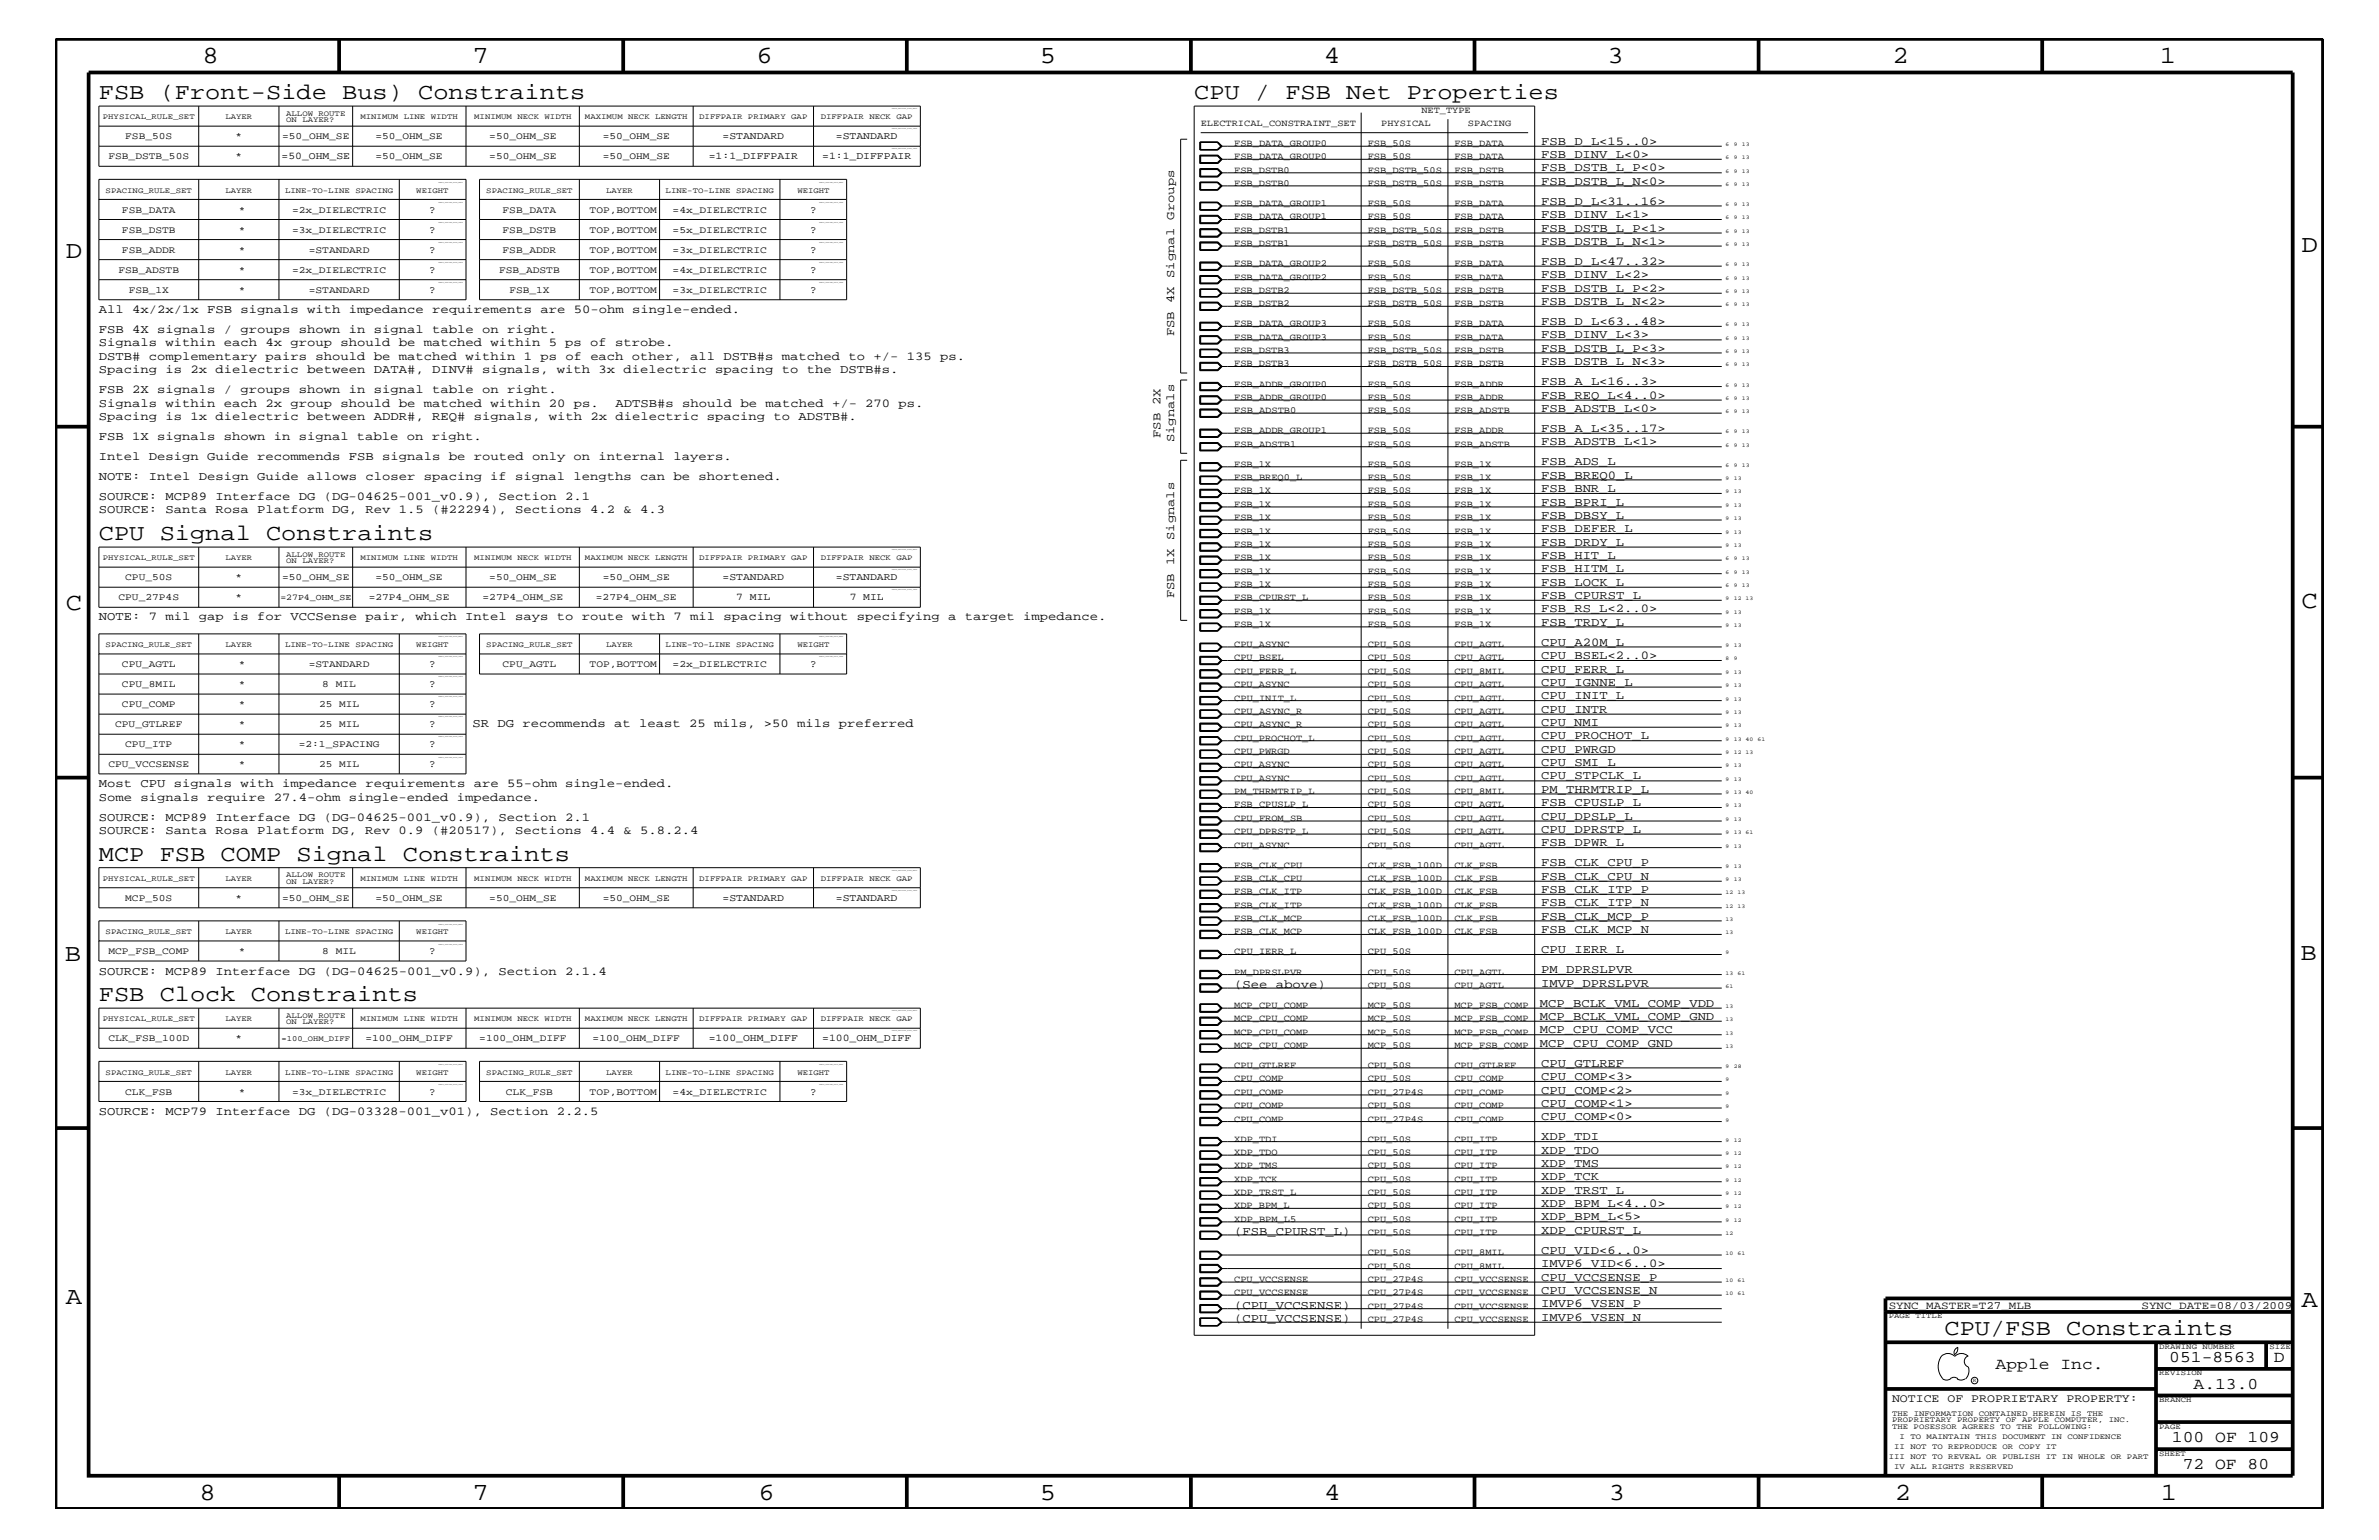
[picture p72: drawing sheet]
<svg xmlns="http://www.w3.org/2000/svg" width="432mm" height="279mm" viewBox="0 0 432 279" stroke-linecap="round" stroke-linejoin="round" font-family="sans-serif">
<defs><g id="words">
<g font-size="4.5">
<text x="36.7" y="11.5">8</text>
<text x="85.8" y="11.5">7</text>
<text x="137.3" y="11.5">6</text>
<text x="188.7" y="11.5">5</text>
<text x="240.3" y="11.5">4</text>
<text x="291.8" y="11.5">3</text>
<text x="343.5" y="11.5">2</text>
<text x="392" y="11.5">1</text>
<text x="11.9" y="46.8">D</text>
<text x="417.7" y="45.7">D</text>
<text x="11.9" y="110.6">C</text>
<text x="417.7" y="110.3">C</text>
<text x="11.8" y="174.3">B</text>
<text x="417.6" y="174.2">B</text>
<text x="11.9" y="236.7">A</text>
<text x="417.7" y="237.1">A</text>
<text x="36.2" y="272.1">8</text>
<text x="85.8" y="272.1">7</text>
<text x="137.7" y="272.1">6</text>
<text x="188.7" y="272.1">5</text>
<text x="240.4" y="272.1">4</text>
<text x="292" y="272.1">3</text>
<text x="343.9" y="272.1">2</text>
<text x="392.2" y="272.1">1</text>
</g>
<g font-size="4.1">
<text x="17.9" y="18">FSB (Front-Side Bus) Constraints</text>
<text x="216.7" y="18">CPU / FSB Net Properties</text>
<text x="17.9" y="98">CPU Signal Constraints</text>
<text x="17.9" y="156.2">MCP FSB COMP Signal Constraints</text>
<text x="17.9" y="181.6">FSB Clock Constraints</text>
<text x="352.9" y="242.3">CPU/FSB Constraints</text>
</g>
<g font-size="3">
<text x="362.2" y="248.4">Apple Inc.</text>
<text x="393.7" y="247.1">051-8563</text>
<text x="398.1" y="252">A.13.0</text>
<text x="412.7" y="247.1">D</text>
<text x="394.2" y="261.6">100 OF 109</text>
<text x="396.2" y="266.6">72 OF 80</text>
</g>
<g font-size="2.2">
<text x="279.7" y="26.3">FSB_D_L&lt;15..0&gt;</text>
<text x="279.7" y="28.6">FSB_DINV_L&lt;0&gt;</text>
<text x="279.7" y="31.1">FSB_DSTB_L_P&lt;0&gt;</text>
<text x="279.7" y="33.6">FSB_DSTB_L_N&lt;0&gt;</text>
<text x="279.7" y="37.2">FSB_D_L&lt;31..16&gt;</text>
<text x="279.7" y="39.6">FSB_DINV_L&lt;1&gt;</text>
<text x="279.7" y="42">FSB_DSTB_L_P&lt;1&gt;</text>
<text x="279.7" y="44.4">FSB_DSTB_L_N&lt;1&gt;</text>
<text x="279.7" y="50.5">FSB_DINV_L&lt;2&gt;</text>
<text x="279.7" y="52.9">FSB_DSTB_L_P&lt;2&gt;</text>
<text x="279.7" y="48">FSB_D_L&lt;47..32&gt;</text>
<text x="17.9" y="56.8">All 4x/2x/1x FSB signals with impedance requirements are 50-ohm single-ended.</text>
<text x="279.7" y="55.3">FSB_DSTB_L_N&lt;2&gt;</text>
<text x="279.7" y="59">FSB_D_L&lt;63..48&gt;</text>
<text x="17.9" y="60.4">FSB 4X signals / groups shown in signal table on right.</text>
<text x="17.9" y="65.3">DSTB# complementary pairs should be matched within 1 ps of each other, all DSTB#s matched to +/- 135 ps.</text>
<text x="17.9" y="62.9">Signals within each 4x group should be matched within 5 ps of strobe.</text>
<text x="213.1" y="61" transform="rotate(-90 213.1 61)">FSB 4X Signal Groups</text>
<text x="279.7" y="61.4">FSB_DINV_L&lt;3&gt;</text>
<text x="279.7" y="63.9">FSB_DSTB_L_P&lt;3&gt;</text>
<text x="17.9" y="67.7">Spacing is 2x dielectric between DATA#, DINV# signals, with 3x dielectric spacing to the DSTB#s.</text>
<text x="17.9" y="71.3">FSB 2X signals / groups shown in signal table on right.</text>
<text x="279.7" y="66.2">FSB_DSTB_L_N&lt;3&gt;</text>
<text x="279.7" y="69.9">FSB_A_L&lt;16..3&gt;</text>
<text x="17.9" y="73.8">Signals within each 2x group should be matched within 20 ps.</text>
<text x="17.9" y="76.2">Spacing is 1x dielectric between ADDR#, REQ# signals, with 2x dielectric spacing to ADSTB#.</text>
<text x="111.7" y="73.8">ADTSB#s should be matched +/- 270 ps.</text>
<text x="279.7" y="72.3">FSB_REQ_L&lt;4..0&gt;</text>
<text x="279.7" y="74.7">FSB_ADSTB_L&lt;0&gt;</text>
<text x="17.9" y="79.9">FSB 1X signals shown in signal table on right.</text>
<text x="17.9" y="83.5">Intel Design Guide recommends FSB signals be routed only on internal layers.</text>
<text x="210.7" y="79.5" transform="rotate(-90 210.7 79.5)">FSB 2X</text>
<text x="213.1" y="80.2" transform="rotate(-90 213.1 80.2)">Signals</text>
<text x="279.7" y="78.3">FSB_A_L&lt;35..17&gt;</text>
<text x="279.7" y="80.8">FSB_ADSTB_L&lt;1&gt;</text>
<text x="17.9" y="87.1">NOTE: Intel Design Guide allows closer spacing if signal lengths can be shortened.</text>
<text x="279.7" y="89.3">FSB_BNR_L</text>
<text x="279.7" y="84.4">FSB_ADS_L</text>
<text x="279.7" y="86.9">FSB_BREQ0_L</text>
<text x="17.9" y="93.2">SOURCE: Santa Rosa Platform DG, Rev 1.5 (#22294), Sections 4.2 &amp; 4.3</text>
<text x="17.9" y="90.7">SOURCE: MCP89 Interface DG (DG-04625-001_v0.9), Section 2.1</text>
<text x="279.7" y="94.2">FSB_DBSY_L</text>
<text x="279.7" y="91.7">FSB_BPRI_L</text>
<text x="279.7" y="101.4">FSB_HIT_L</text>
<text x="279.7" y="99">FSB_DRDY_L</text>
<text x="279.7" y="96.5">FSB_DEFER_L</text>
<text x="279.7" y="103.8">FSB_HITM_L</text>
<text x="279.7" y="106.3">FSB_LOCK_L</text>
<text x="17.9" y="112.6">NOTE: 7 mil gap is for VCCSense pair, which Intel says to route with 7 mil spacing without specifying a target impedance.</text>
<text x="213.1" y="108.5" transform="rotate(-90 213.1 108.5)">FSB 1X Signals</text>
<text x="279.7" y="113.6">FSB_TRDY_L</text>
<text x="279.7" y="111.1">FSB_RS_L&lt;2..0&gt;</text>
<text x="279.7" y="108.7">FSB_CPURST_L</text>
<text x="279.7" y="119.6">CPU_BSEL&lt;2..0&gt;</text>
<text x="279.7" y="117.2">CPU_A20M_L</text>
<text x="279.7" y="124.4">CPU_IGNNE_L</text>
<text x="279.7" y="122">CPU_FERR_L</text>
<text x="85.8" y="131.9">SR DG recommends at least 25 mils, &gt;50 mils preferred</text>
<text x="279.7" y="126.9">CPU_INIT_L</text>
<text x="279.7" y="129.3">CPU_INTR</text>
<text x="279.7" y="131.7">CPU_NMI</text>
<text x="279.7" y="136.6">CPU_PWRGD</text>
<text x="279.7" y="134.1">CPU_PROCHOT_L</text>
<text x="17.9" y="142.9">Most CPU signals with impedance requirements are 55-ohm single-ended.</text>
<text x="279.7" y="141.4">CPU_STPCLK_L</text>
<text x="279.7" y="143.9">PM_THRMTRIP_L</text>
<text x="279.7" y="139">CPU_SMI_L</text>
<text x="17.9" y="145.3">Some signals require 27.4-ohm single-ended impedance.</text>
<text x="17.9" y="149">SOURCE: MCP89 Interface DG (DG-04625-001_v0.9), Section 2.1</text>
<text x="279.7" y="148.7">CPU_DPSLP_L</text>
<text x="279.7" y="146.2">FSB_CPUSLP_L</text>
<text x="17.9" y="151.3">SOURCE: Santa Rosa Platform DG, Rev 0.9 (#20517), Sections 4.4 &amp; 5.8.2.4</text>
<text x="279.7" y="151.1">CPU_DPRSTP_L</text>
<text x="279.7" y="153.5">FSB_DPWR_L</text>
<text x="279.7" y="162">FSB_CLK_ITP_P</text>
<text x="279.7" y="159.6">FSB_CLK_CPU_N</text>
<text x="279.7" y="157.2">FSB_CLK_CPU_P</text>
<text x="279.7" y="166.9">FSB_CLK_MCP_P</text>
<text x="279.7" y="164.5">FSB_CLK_ITP_N</text>
<text x="279.7" y="172.9">CPU_IERR_L</text>
<text x="279.7" y="169.3">FSB_CLK_MCP_N</text>
<text x="17.9" y="176.8">SOURCE: MCP89 Interface DG (DG-04625-001_v0.9), Section 2.1.4</text>
<text x="224" y="179.3">(See above)</text>
<text x="279.7" y="179">IMVP_DPRSLPVR</text>
<text x="279.7" y="176.6">PM_DPRSLPVR</text>
<text x="279.5" y="185">MCP_BCLK_VML_COMP_GND</text>
<text x="279.5" y="182.7">MCP_BCLK_VML_COMP_VDD</text>
<text x="279.5" y="189.9">MCP_CPU_COMP_GND</text>
<text x="279.5" y="187.5">MCP_CPU_COMP_VCC</text>
<text x="279.7" y="195.9">CPU_COMP&lt;3&gt;</text>
<text x="279.7" y="193.6">CPU_GTLREF</text>
<text x="17.9" y="202.3">SOURCE: MCP79 Interface DG (DG-03328-001_v01), Section 2.2.5</text>
<text x="279.7" y="203.2">CPU_COMP&lt;0&gt;</text>
<text x="279.7" y="200.9">CPU_COMP&lt;1&gt;</text>
<text x="279.7" y="198.4">CPU_COMP&lt;2&gt;</text>
<text x="279.7" y="209.3">XDP_TDO</text>
<text x="279.7" y="206.9">XDP_TDI</text>
<text x="279.7" y="214.2">XDP_TCK</text>
<text x="279.7" y="211.7">XDP_TMS</text>
<text x="279.7" y="216.6">XDP_TRST_L</text>
<text x="279.7" y="221.4">XDP_BPM_L&lt;5&gt;</text>
<text x="279.7" y="219">XDP_BPM_L&lt;4..0&gt;</text>
<text x="224" y="224.1">(FSB_CPURST_L)</text>
<text x="279.7" y="227.5">CPU_VID&lt;6..0&gt;</text>
<text x="279.7" y="223.9">XDP_CPURST_L</text>
<text x="279.7" y="232.4">CPU_VCCSENSE_P</text>
<text x="279.7" y="229.9">IMVP6_VID&lt;6..0&gt;</text>
<text x="224" y="239.9">(CPU_VCCSENSE)</text>
<text x="224" y="237.4">(CPU_VCCSENSE)</text>
<text x="279.7" y="239.6">IMVP6_VSEN_N</text>
<text x="279.7" y="237.2">IMVP6_VSEN_P</text>
<text x="279.7" y="234.7">CPU_VCCSENSE_N</text>
</g>
<text font-size="2.1" x="343.4" y="254.4">NOTICE OF PROPRIETARY PROPERTY:</text>
<g font-size="2">
<text x="342.8" y="237.4">SYNC_MASTER=T27_MLB</text>
<text x="388.7" y="237.4">SYNC_DATE=08/03/2009</text>
</g>
<g font-size="1.9">
<text x="51.1" y="28.9">=50_OHM_SE</text>
<text x="128.7" y="28.9">=1:1_DIFFPAIR</text>
<text x="131.1" y="25.3">=STANDARD</text>
<text x="149.2" y="28.9">=1:1_DIFFPAIR</text>
<text x="151.7" y="25.3">=STANDARD</text>
<text x="77.9" y="38.6">?</text>
<text x="147.1" y="38.6">?</text>
<text x="77.9" y="42.3">?</text>
<text x="77.9" y="45.9">?</text>
<text x="147.1" y="45.9">?</text>
<text x="147.1" y="42.3">?</text>
<text x="77.9" y="49.6">?</text>
<text x="77.9" y="53.2">?</text>
<text x="147.1" y="53.2">?</text>
<text x="147.1" y="49.6">?</text>
<text x="131.1" y="105.3">=STANDARD</text>
<text x="151.7" y="105.3">=STANDARD</text>
<text x="133.6" y="108.9">7 MIL</text>
<text x="154.2" y="108.9">7 MIL</text>
<text x="77.9" y="124.7">?</text>
<text x="77.9" y="121">?</text>
<text x="147.1" y="121">?</text>
<text x="77.9" y="128.3">?</text>
<text x="77.9" y="131.9">?</text>
<text x="77.9" y="135.6">?</text>
<text x="77.9" y="139.2">?</text>
<text x="131.1" y="163.5">=STANDARD</text>
<text x="151.7" y="163.5">=STANDARD</text>
<text x="77.9" y="173.2">?</text>
<text x="128.7" y="188.9">=100_OHM_DIFF</text>
<text x="149.2" y="188.9">=100_OHM_DIFF</text>
<text x="77.9" y="198.7">?</text>
<text x="147.1" y="198.7">?</text>
</g>
<g font-size="1.8">
<text x="19.7" y="28.9">FSB_DSTB_50S</text>
<text x="22.7" y="25.3">FSB_50S</text>
<text x="42.8" y="25.3">*</text>
<text x="42.8" y="28.9">*</text>
<text x="51.2" y="25.3">=50_OHM_SE</text>
<text x="68.2" y="25.3">=50_OHM_SE</text>
<text x="68.2" y="28.9">=50_OHM_SE</text>
<text x="88.8" y="25.3">=50_OHM_SE</text>
<text x="88.8" y="28.9">=50_OHM_SE</text>
<text x="109.4" y="25.3">=50_OHM_SE</text>
<text x="109.4" y="28.9">=50_OHM_SE</text>
<text x="22.1" y="38.6">FSB_DATA</text>
<text x="43.3" y="38.6">*</text>
<text x="53" y="38.6">=2x_DIELECTRIC</text>
<text x="91.2" y="38.6">FSB_DATA</text>
<text x="107" y="38.6">TOP,BOTTOM</text>
<text x="122.1" y="38.6">=4x_DIELECTRIC</text>
<text x="22.1" y="42.3">FSB_DSTB</text>
<text x="22.1" y="45.9">FSB_ADDR</text>
<text x="43.3" y="42.3">*</text>
<text x="43.3" y="45.9">*</text>
<text x="53" y="42.3">=3x_DIELECTRIC</text>
<text x="56" y="45.9">=STANDARD</text>
<text x="91.2" y="45.9">FSB_ADDR</text>
<text x="91.2" y="42.3">FSB_DSTB</text>
<text x="107" y="45.9">TOP,BOTTOM</text>
<text x="107" y="42.3">TOP,BOTTOM</text>
<text x="122.1" y="45.9">=3x_DIELECTRIC</text>
<text x="122.1" y="42.3">=5x_DIELECTRIC</text>
<text x="21.5" y="49.6">FSB_ADSTB</text>
<text x="23.4" y="53.2">FSB_1X</text>
<text x="43.3" y="49.6">*</text>
<text x="43.3" y="53.2">*</text>
<text x="53" y="49.6">=2x_DIELECTRIC</text>
<text x="56" y="53.2">=STANDARD</text>
<text x="90.6" y="49.6">FSB_ADSTB</text>
<text x="92.5" y="53.2">FSB_1X</text>
<text x="107" y="53.2">TOP,BOTTOM</text>
<text x="107" y="49.6">TOP,BOTTOM</text>
<text x="122.1" y="53.2">=3x_DIELECTRIC</text>
<text x="122.1" y="49.6">=4x_DIELECTRIC</text>
<text x="22.7" y="105.3">CPU_50S</text>
<text x="42.8" y="105.3">*</text>
<text x="51.2" y="105.3">=50_OHM_SE</text>
<text x="68.2" y="105.3">=50_OHM_SE</text>
<text x="88.8" y="105.3">=50_OHM_SE</text>
<text x="109.4" y="105.3">=50_OHM_SE</text>
<text x="21.5" y="108.9">CPU_27P4S</text>
<text x="42.8" y="108.9">*</text>
<text x="66.9" y="108.9">=27P4_OHM_SE</text>
<text x="87.6" y="108.9">=27P4_OHM_SE</text>
<text x="108.2" y="108.9">=27P4_OHM_SE</text>
<text x="22.1" y="124.7">CPU_8MIL</text>
<text x="22.1" y="121">CPU_AGTL</text>
<text x="43.3" y="124.7">*</text>
<text x="43.3" y="121">*</text>
<text x="56" y="121">=STANDARD</text>
<text x="58.5" y="124.7">8 MIL</text>
<text x="91.2" y="121">CPU_AGTL</text>
<text x="107" y="121">TOP,BOTTOM</text>
<text x="122.1" y="121">=2x_DIELECTRIC</text>
<text x="20.9" y="131.9">CPU_GTLREF</text>
<text x="22.1" y="128.3">CPU_COMP</text>
<text x="43.3" y="128.3">*</text>
<text x="43.3" y="131.9">*</text>
<text x="57.9" y="128.3">25 MIL</text>
<text x="57.9" y="131.9">25 MIL</text>
<text x="22.7" y="135.6">CPU_ITP</text>
<text x="43.3" y="135.6">*</text>
<text x="54.2" y="135.6">=2:1_SPACING</text>
<text x="19.7" y="139.2">CPU_VCCSENSE</text>
<text x="43.3" y="139.2">*</text>
<text x="57.9" y="139.2">25 MIL</text>
<text x="22.7" y="163.5">MCP_50S</text>
<text x="42.8" y="163.5">*</text>
<text x="51.2" y="163.5">=50_OHM_SE</text>
<text x="68.2" y="163.5">=50_OHM_SE</text>
<text x="88.8" y="163.5">=50_OHM_SE</text>
<text x="109.4" y="163.5">=50_OHM_SE</text>
<text x="19.7" y="173.2">MCP_FSB_COMP</text>
<text x="43.3" y="173.2">*</text>
<text x="58.5" y="173.2">8 MIL</text>
<text x="19.7" y="188.9">CLK_FSB_100D</text>
<text x="42.8" y="188.9">*</text>
<text x="66.3" y="188.9">=100_OHM_DIFF</text>
<text x="87" y="188.9">=100_OHM_DIFF</text>
<text x="107.6" y="188.9">=100_OHM_DIFF</text>
<text x="22.7" y="198.7">CLK_FSB</text>
<text x="43.3" y="198.7">*</text>
<text x="53" y="198.7">=3x_DIELECTRIC</text>
<text x="91.8" y="198.7">CLK_FSB</text>
<text x="107" y="198.7">TOP,BOTTOM</text>
<text x="122.1" y="198.7">=4x_DIELECTRIC</text>
</g>
<g font-size="1.7">
<text x="217.9" y="22.9">ELECTRICAL_CONSTRAINT_SET</text>
<text x="250.7" y="22.9">PHYSICAL</text>
<text x="258" y="20.4">NET_TYPE</text>
<text x="266.4" y="22.9">SPACING</text>
<text x="224" y="26.5">FSB_DATA_GROUP0</text>
<text x="224" y="28.9">FSB_DATA_GROUP0</text>
<text x="248.2" y="26.5">FSB_50S</text>
<text x="248.2" y="28.9">FSB_50S</text>
<text x="264" y="26.5">FSB_DATA</text>
<text x="264" y="28.9">FSB_DATA</text>
<text x="224" y="31.4">FSB_DSTB0</text>
<text x="224" y="33.7">FSB_DSTB0</text>
<text x="248.2" y="31.4">FSB_DSTB_50S</text>
<text x="248.2" y="33.7">FSB_DSTB_50S</text>
<text x="264" y="31.4">FSB_DSTB</text>
<text x="264" y="33.7">FSB_DSTB</text>
<text x="224" y="37.4">FSB_DATA_GROUP1</text>
<text x="224" y="39.8">FSB_DATA_GROUP1</text>
<text x="248.2" y="37.4">FSB_50S</text>
<text x="248.2" y="39.8">FSB_50S</text>
<text x="264" y="37.4">FSB_DATA</text>
<text x="264" y="39.8">FSB_DATA</text>
<text x="224" y="42.3">FSB_DSTB1</text>
<text x="224" y="44.6">FSB_DSTB1</text>
<text x="248.2" y="44.6">FSB_DSTB_50S</text>
<text x="248.2" y="42.3">FSB_DSTB_50S</text>
<text x="264" y="42.3">FSB_DSTB</text>
<text x="264" y="44.6">FSB_DSTB</text>
<text x="224" y="50.7">FSB_DATA_GROUP2</text>
<text x="224" y="53.2">FSB_DSTB2</text>
<text x="224" y="48.3">FSB_DATA_GROUP2</text>
<text x="248.2" y="50.7">FSB_50S</text>
<text x="248.2" y="48.3">FSB_50S</text>
<text x="248.2" y="53.2">FSB_DSTB_50S</text>
<text x="264" y="50.7">FSB_DATA</text>
<text x="264" y="53.2">FSB_DSTB</text>
<text x="264" y="48.3">FSB_DATA</text>
<text x="224" y="55.6">FSB_DSTB2</text>
<text x="224" y="59.2">FSB_DATA_GROUP3</text>
<text x="248.2" y="55.6">FSB_DSTB_50S</text>
<text x="248.2" y="59.2">FSB_50S</text>
<text x="264" y="55.6">FSB_DSTB</text>
<text x="264" y="59.2">FSB_DATA</text>
<text x="224" y="61.7">FSB_DATA_GROUP3</text>
<text x="224" y="64">FSB_DSTB3</text>
<text x="248.2" y="61.7">FSB_50S</text>
<text x="248.2" y="64">FSB_DSTB_50S</text>
<text x="264" y="61.7">FSB_DATA</text>
<text x="264" y="64">FSB_DSTB</text>
<text x="224" y="66.5">FSB_DSTB3</text>
<text x="224" y="70.1">FSB_ADDR_GROUP0</text>
<text x="248.2" y="66.5">FSB_DSTB_50S</text>
<text x="248.2" y="70.1">FSB_50S</text>
<text x="264" y="66.5">FSB_DSTB</text>
<text x="264" y="70.1">FSB_ADDR</text>
<text x="224" y="72.6">FSB_ADDR_GROUP0</text>
<text x="224" y="75">FSB_ADSTB0</text>
<text x="248.2" y="72.6">FSB_50S</text>
<text x="248.2" y="75">FSB_50S</text>
<text x="264" y="72.6">FSB_ADDR</text>
<text x="264" y="75">FSB_ADSTB</text>
<text x="224" y="78.6">FSB_ADDR_GROUP1</text>
<text x="224" y="81.1">FSB_ADSTB1</text>
<text x="248.2" y="78.6">FSB_50S</text>
<text x="248.2" y="81.1">FSB_50S</text>
<text x="264" y="78.6">FSB_ADDR</text>
<text x="264" y="81.1">FSB_ADSTB</text>
<text x="224" y="84.7">FSB_1X</text>
<text x="224" y="87.1">FSB_BREQ0_L</text>
<text x="224" y="89.5">FSB_1X</text>
<text x="248.2" y="89.5">FSB_50S</text>
<text x="248.2" y="84.7">FSB_50S</text>
<text x="248.2" y="87.1">FSB_50S</text>
<text x="264" y="84.7">FSB_1X</text>
<text x="264" y="89.5">FSB_1X</text>
<text x="264" y="87.1">FSB_1X</text>
<text x="224" y="94.3">FSB_1X</text>
<text x="224" y="92">FSB_1X</text>
<text x="248.2" y="94.3">FSB_50S</text>
<text x="248.2" y="92">FSB_50S</text>
<text x="264" y="94.3">FSB_1X</text>
<text x="264" y="92">FSB_1X</text>
<text x="224" y="101.6">FSB_1X</text>
<text x="224" y="99.3">FSB_1X</text>
<text x="224" y="96.8">FSB_1X</text>
<text x="248.2" y="101.6">FSB_50S</text>
<text x="248.2" y="99.3">FSB_50S</text>
<text x="248.2" y="96.8">FSB_50S</text>
<text x="264" y="101.6">FSB_1X</text>
<text x="264" y="99.3">FSB_1X</text>
<text x="264" y="96.8">FSB_1X</text>
<text x="224" y="104.1">FSB_1X</text>
<text x="224" y="106.5">FSB_1X</text>
<text x="248.2" y="104.1">FSB_50S</text>
<text x="248.2" y="106.5">FSB_50S</text>
<text x="264" y="104.1">FSB_1X</text>
<text x="264" y="106.5">FSB_1X</text>
<text x="224" y="113.7">FSB_1X</text>
<text x="224" y="111.4">FSB_1X</text>
<text x="224" y="108.9">FSB_CPURST_L</text>
<text x="248.2" y="113.7">FSB_50S</text>
<text x="248.2" y="111.4">FSB_50S</text>
<text x="248.2" y="108.9">FSB_50S</text>
<text x="264" y="113.7">FSB_1X</text>
<text x="264" y="111.4">FSB_1X</text>
<text x="264" y="108.9">FSB_1X</text>
<text x="224" y="119.8">CPU_BSEL</text>
<text x="224" y="117.4">CPU_ASYNC</text>
<text x="248.2" y="119.8">CPU_50S</text>
<text x="248.2" y="117.4">CPU_50S</text>
<text x="264" y="119.8">CPU_AGTL</text>
<text x="264" y="117.4">CPU_AGTL</text>
<text x="224" y="124.7">CPU_ASYNC</text>
<text x="224" y="122.3">CPU_FERR_L</text>
<text x="248.2" y="124.7">CPU_50S</text>
<text x="248.2" y="122.3">CPU_50S</text>
<text x="264" y="124.7">CPU_AGTL</text>
<text x="264" y="122.3">CPU_8MIL</text>
<text x="224" y="127.1">CPU_INIT_L</text>
<text x="224" y="129.6">CPU_ASYNC_R</text>
<text x="224" y="131.9">CPU_ASYNC_R</text>
<text x="248.2" y="127.1">CPU_50S</text>
<text x="248.2" y="129.6">CPU_50S</text>
<text x="248.2" y="131.9">CPU_50S</text>
<text x="264" y="127.1">CPU_AGTL</text>
<text x="264" y="129.6">CPU_AGTL</text>
<text x="264" y="131.9">CPU_AGTL</text>
<text x="224" y="136.8">CPU_PWRGD</text>
<text x="224" y="134.4">CPU_PROCHOT_L</text>
<text x="248.2" y="136.8">CPU_50S</text>
<text x="248.2" y="134.4">CPU_50S</text>
<text x="264" y="136.8">CPU_AGTL</text>
<text x="264" y="134.4">CPU_AGTL</text>
<text x="224" y="141.7">CPU_ASYNC</text>
<text x="224" y="139.2">CPU_ASYNC</text>
<text x="248.2" y="141.7">CPU_50S</text>
<text x="248.2" y="139.2">CPU_50S</text>
<text x="264" y="141.7">CPU_AGTL</text>
<text x="264" y="139.2">CPU_AGTL</text>
<text x="224" y="144">PM_THRMTRIP_L</text>
<text x="224" y="149">CPU_FROM_SB</text>
<text x="224" y="146.5">FSB_CPUSLP_L</text>
<text x="248.2" y="144">CPU_50S</text>
<text x="248.2" y="149">CPU_50S</text>
<text x="248.2" y="146.5">CPU_50S</text>
<text x="264" y="144">CPU_8MIL</text>
<text x="264" y="149">CPU_AGTL</text>
<text x="264" y="146.5">CPU_AGTL</text>
<text x="224" y="151.3">CPU_DPRSTP_L</text>
<text x="224" y="153.8">CPU_ASYNC</text>
<text x="248.2" y="151.3">CPU_50S</text>
<text x="248.2" y="153.8">CPU_50S</text>
<text x="264" y="151.3">CPU_AGTL</text>
<text x="264" y="153.8">CPU_AGTL</text>
<text x="224" y="159.9">FSB_CLK_CPU</text>
<text x="224" y="157.4">FSB_CLK_CPU</text>
<text x="248.2" y="159.9">CLK_FSB_100D</text>
<text x="248.2" y="157.4">CLK_FSB_100D</text>
<text x="264" y="159.9">CLK_FSB</text>
<text x="264" y="157.4">CLK_FSB</text>
<text x="224" y="162.2">FSB_CLK_ITP</text>
<text x="224" y="167.1">FSB_CLK_MCP</text>
<text x="224" y="164.7">FSB_CLK_ITP</text>
<text x="248.2" y="162.2">CLK_FSB_100D</text>
<text x="248.2" y="167.1">CLK_FSB_100D</text>
<text x="248.2" y="164.7">CLK_FSB_100D</text>
<text x="264" y="162.2">CLK_FSB</text>
<text x="264" y="167.1">CLK_FSB</text>
<text x="264" y="164.7">CLK_FSB</text>
<text x="224" y="173.2">CPU_IERR_L</text>
<text x="224" y="169.5">FSB_CLK_MCP</text>
<text x="248.2" y="173.2">CPU_50S</text>
<text x="248.2" y="169.5">CLK_FSB_100D</text>
<text x="264" y="169.5">CLK_FSB</text>
<text x="224" y="176.8">PM_DPRSLPVR</text>
<text x="248.2" y="179.3">CPU_50S</text>
<text x="248.2" y="176.8">CPU_50S</text>
<text x="264" y="179.3">CPU_AGTL</text>
<text x="264" y="176.8">CPU_AGTL</text>
<text x="224" y="185.3">MCP_CPU_COMP</text>
<text x="224" y="182.9">MCP_CPU_COMP</text>
<text x="248.2" y="185.3">MCP_50S</text>
<text x="248.2" y="182.9">MCP_50S</text>
<text x="264" y="185.3">MCP_FSB_COMP</text>
<text x="264" y="182.9">MCP_FSB_COMP</text>
<text x="224" y="190.2">MCP_CPU_COMP</text>
<text x="224" y="187.7">MCP_CPU_COMP</text>
<text x="248.2" y="190.2">MCP_50S</text>
<text x="248.2" y="187.7">MCP_50S</text>
<text x="264" y="190.2">MCP_FSB_COMP</text>
<text x="264" y="187.7">MCP_FSB_COMP</text>
<text x="224" y="196.2">CPU_COMP</text>
<text x="224" y="193.7">CPU_GTLREF</text>
<text x="248.2" y="196.2">CPU_50S</text>
<text x="248.2" y="193.7">CPU_50S</text>
<text x="264" y="196.2">CPU_COMP</text>
<text x="264" y="193.7">CPU_GTLREF</text>
<text x="224" y="203.5">CPU_COMP</text>
<text x="224" y="201">CPU_COMP</text>
<text x="224" y="198.7">CPU_COMP</text>
<text x="248.2" y="203.5">CPU_27P4S</text>
<text x="248.2" y="201">CPU_50S</text>
<text x="248.2" y="198.7">CPU_27P4S</text>
<text x="264" y="203.5">CPU_COMP</text>
<text x="264" y="201">CPU_COMP</text>
<text x="264" y="198.7">CPU_COMP</text>
<text x="224" y="209.6">XDP_TDO</text>
<text x="224" y="207.1">XDP_TDI</text>
<text x="248.2" y="209.6">CPU_50S</text>
<text x="248.2" y="207.1">CPU_50S</text>
<text x="264" y="209.6">CPU_ITP</text>
<text x="264" y="207.1">CPU_ITP</text>
<text x="224" y="214.4">XDP_TCK</text>
<text x="224" y="211.9">XDP_TMS</text>
<text x="248.2" y="214.4">CPU_50S</text>
<text x="248.2" y="211.9">CPU_50S</text>
<text x="264" y="214.4">CPU_ITP</text>
<text x="264" y="211.9">CPU_ITP</text>
<text x="224" y="216.9">XDP_TRST_L</text>
<text x="224" y="221.7">XDP_BPM_L5</text>
<text x="224" y="219.2">XDP_BPM_L</text>
<text x="248.2" y="219.2">CPU_50S</text>
<text x="248.2" y="216.9">CPU_50S</text>
<text x="248.2" y="221.7">CPU_50S</text>
<text x="264" y="216.9">CPU_ITP</text>
<text x="264" y="221.7">CPU_ITP</text>
<text x="264" y="219.2">CPU_ITP</text>
<text x="248.2" y="227.7">CPU_50S</text>
<text x="248.2" y="224.1">CPU_50S</text>
<text x="264" y="227.7">CPU_8MIL</text>
<text x="264" y="224.1">CPU_ITP</text>
<text x="224" y="232.6">CPU_VCCSENSE</text>
<text x="248.2" y="232.6">CPU_27P4S</text>
<text x="248.2" y="230.2">CPU_50S</text>
<text x="264" y="232.6">CPU_VCCSENSE</text>
<text x="264" y="230.2">CPU_8MIL</text>
<text x="224" y="235">CPU_VCCSENSE</text>
<text x="248.2" y="239.9">CPU_27P4S</text>
<text x="248.2" y="237.4">CPU_27P4S</text>
<text x="248.2" y="235">CPU_27P4S</text>
<text x="264" y="239.9">CPU_VCCSENSE</text>
<text x="264" y="237.4">CPU_VCCSENSE</text>
<text x="264" y="235">CPU_VCCSENSE</text>
</g>
<text font-size="1.6" x="50.9" y="108.9">=27P4_OHM_SE</text>
<g font-size="1.4">
<text x="18.7" y="21.6">PHYSICAL_RULE_SET</text>
<text x="40.9" y="21.6">LAYER</text>
<text x="51.9" y="21">ALLOW ROUTE</text>
<text x="51.9" y="22.2">ON LAYER?</text>
<text x="65.4" y="21.6">MINIMUM LINE WIDTH</text>
<text x="86.1" y="21.6">MINIMUM NECK WIDTH</text>
<text x="106.2" y="21.6">MAXIMUM NECK LENGTH</text>
<text x="126.9" y="21.6">DIFFPAIR PRIMARY GAP</text>
<text x="149" y="21.6">DIFFPAIR NECK GAP</text>
<text x="19.2" y="35">SPACING_RULE_SET</text>
<text x="40.9" y="35">LAYER</text>
<text x="51.7" y="35">LINE-TO-LINE SPACING</text>
<text x="75.6" y="35">WEIGHT</text>
<text x="88.3" y="35">SPACING_RULE_SET</text>
<text x="110" y="35">LAYER</text>
<text x="120.8" y="35">LINE-TO-LINE SPACING</text>
<text x="144.7" y="35">WEIGHT</text>
<text x="18.7" y="101.6">PHYSICAL_RULE_SET</text>
<text x="40.9" y="101.6">LAYER</text>
<text x="51.9" y="101">ALLOW ROUTE</text>
<text x="65.4" y="101.6">MINIMUM LINE WIDTH</text>
<text x="86.1" y="101.6">MINIMUM NECK WIDTH</text>
<text x="106.2" y="101.6">MAXIMUM NECK LENGTH</text>
<text x="126.9" y="101.6">DIFFPAIR PRIMARY GAP</text>
<text x="149" y="101.6">DIFFPAIR NECK GAP</text>
<text x="51.9" y="102.2">ON LAYER?</text>
<text x="19.2" y="117.4">SPACING_RULE_SET</text>
<text x="40.9" y="117.4">LAYER</text>
<text x="51.7" y="117.4">LINE-TO-LINE SPACING</text>
<text x="75.6" y="117.4">WEIGHT</text>
<text x="88.3" y="117.4">SPACING_RULE_SET</text>
<text x="110" y="117.4">LAYER</text>
<text x="120.8" y="117.4">LINE-TO-LINE SPACING</text>
<text x="144.7" y="117.4">WEIGHT</text>
<text x="18.7" y="159.9">PHYSICAL_RULE_SET</text>
<text x="40.9" y="159.9">LAYER</text>
<text x="51.9" y="159.2">ALLOW ROUTE</text>
<text x="51.9" y="160.5">ON LAYER?</text>
<text x="65.4" y="159.9">MINIMUM LINE WIDTH</text>
<text x="86.1" y="159.9">MINIMUM NECK WIDTH</text>
<text x="106.2" y="159.9">MAXIMUM NECK LENGTH</text>
<text x="126.9" y="159.9">DIFFPAIR PRIMARY GAP</text>
<text x="149" y="159.9">DIFFPAIR NECK GAP</text>
<text x="19.2" y="169.5">SPACING_RULE_SET</text>
<text x="40.9" y="169.5">LAYER</text>
<text x="51.7" y="169.5">LINE-TO-LINE SPACING</text>
<text x="75.6" y="169.5">WEIGHT</text>
<text x="18.7" y="185.3">PHYSICAL_RULE_SET</text>
<text x="40.9" y="185.3">LAYER</text>
<text x="51.9" y="184.7">ALLOW ROUTE</text>
<text x="51.9" y="185.9">ON LAYER?</text>
<text x="65.4" y="185.3">MINIMUM LINE WIDTH</text>
<text x="86.1" y="185.3">MINIMUM NECK WIDTH</text>
<text x="106.2" y="185.3">MAXIMUM NECK LENGTH</text>
<text x="126.9" y="185.3">DIFFPAIR PRIMARY GAP</text>
<text x="149" y="185.3">DIFFPAIR NECK GAP</text>
<text x="51.1" y="188.9">=100_OHM_DIFF</text>
<text x="19.2" y="195">SPACING_RULE_SET</text>
<text x="40.9" y="195">LAYER</text>
<text x="51.7" y="195">LINE-TO-LINE SPACING</text>
<text x="75.6" y="195">WEIGHT</text>
<text x="88.3" y="195">SPACING_RULE_SET</text>
<text x="110" y="195">LAYER</text>
<text x="120.8" y="195">LINE-TO-LINE SPACING</text>
<text x="144.7" y="195">WEIGHT</text>
<text x="342.8" y="239.2">PAGE TITLE</text>
<text x="391.9" y="244.7">DRAWING NUMBER</text>
<text x="411.9" y="244.7">SIZE</text>
<text x="391.9" y="249.5">REVISION</text>
<text x="343.4" y="256.8">THE INFORMATION CONTAINED HEREIN IS THE</text>
<text x="391.9" y="254.4">BRANCH</text>
<text x="343.4" y="259.3">THE POSESSOR AGREES TO THE FOLLOWING:</text>
<text x="343.4" y="258">PROPRIETARY PROPERTY OF APPLE COMPUTER, INC.</text>
<text x="343.8" y="262.9">II NOT TO REPRODUCE OR COPY IT</text>
<text x="344.8" y="261.1">I TO MAINTAIN THIS DOCUMENT IN CONFIDENCE</text>
<text x="391.9" y="259.3">PAGE</text>
<text x="342.8" y="264.7">III NOT TO REVEAL OR PUBLISH IT IN WHOLE OR PART</text>
<text x="343.8" y="266.6">IV ALL RIGHTS RESERVED</text>
<text x="391.9" y="264.1">SHEET</text>
</g>
<g font-size="1">
<text x="313.2" y="26.5">6</text>
<text x="313.2" y="28.9">6</text>
<text x="314.7" y="26.5">9</text>
<text x="314.7" y="28.9">9</text>
<text x="316.1" y="26.5">13</text>
<text x="316.1" y="28.9">13</text>
<text x="313.2" y="31.4">6</text>
<text x="313.2" y="33.7">6</text>
<text x="314.7" y="31.4">9</text>
<text x="314.7" y="33.7">9</text>
<text x="316.1" y="31.4">13</text>
<text x="316.1" y="33.7">13</text>
<text x="313.2" y="37.4">6</text>
<text x="313.2" y="39.8">6</text>
<text x="314.7" y="37.4">9</text>
<text x="314.7" y="39.8">9</text>
<text x="316.1" y="37.4">13</text>
<text x="316.1" y="39.8">13</text>
<text x="313.2" y="42.3">6</text>
<text x="313.2" y="44.6">6</text>
<text x="314.7" y="42.3">9</text>
<text x="314.7" y="44.6">9</text>
<text x="316.1" y="42.3">13</text>
<text x="316.1" y="44.6">13</text>
<text x="313.2" y="50.7">6</text>
<text x="313.2" y="53.2">6</text>
<text x="313.2" y="48.3">6</text>
<text x="314.7" y="50.7">9</text>
<text x="314.7" y="53.2">9</text>
<text x="314.7" y="48.3">9</text>
<text x="316.1" y="50.7">13</text>
<text x="316.1" y="53.2">13</text>
<text x="316.1" y="48.3">13</text>
<text x="313.2" y="55.6">6</text>
<text x="313.2" y="59.2">6</text>
<text x="314.7" y="55.6">9</text>
<text x="314.7" y="59.2">9</text>
<text x="316.1" y="55.6">13</text>
<text x="316.1" y="59.2">13</text>
<text x="313.2" y="61.7">6</text>
<text x="313.2" y="64">6</text>
<text x="314.7" y="61.7">9</text>
<text x="314.7" y="64">9</text>
<text x="316.1" y="61.7">13</text>
<text x="316.1" y="64">13</text>
<text x="313.2" y="66.5">6</text>
<text x="313.2" y="70.1">6</text>
<text x="314.7" y="66.5">9</text>
<text x="314.7" y="70.1">9</text>
<text x="316.1" y="66.5">13</text>
<text x="316.1" y="70.1">13</text>
<text x="313.2" y="72.6">6</text>
<text x="313.2" y="75">6</text>
<text x="314.7" y="72.6">9</text>
<text x="314.7" y="75">9</text>
<text x="316.1" y="72.6">13</text>
<text x="316.1" y="75">13</text>
<text x="313.2" y="78.6">6</text>
<text x="313.2" y="81.1">6</text>
<text x="314.7" y="78.6">9</text>
<text x="314.7" y="81.1">9</text>
<text x="316.1" y="78.6">13</text>
<text x="316.1" y="81.1">13</text>
<text x="313.2" y="89.5">9</text>
<text x="313.2" y="84.7">6</text>
<text x="313.2" y="87.1">9</text>
<text x="314.7" y="84.7">9</text>
<text x="314.7" y="89.5">13</text>
<text x="314.7" y="87.1">13</text>
<text x="316.1" y="84.7">13</text>
<text x="313.2" y="94.3">9</text>
<text x="313.2" y="92">9</text>
<text x="314.7" y="94.3">13</text>
<text x="314.7" y="92">13</text>
<text x="313.2" y="101.6">6</text>
<text x="313.2" y="99.3">9</text>
<text x="313.2" y="96.8">9</text>
<text x="314.7" y="101.6">9</text>
<text x="314.7" y="99.3">13</text>
<text x="314.7" y="96.8">13</text>
<text x="316.1" y="101.6">13</text>
<text x="313.2" y="104.1">6</text>
<text x="313.2" y="106.5">6</text>
<text x="314.7" y="104.1">9</text>
<text x="314.7" y="106.5">9</text>
<text x="316.1" y="104.1">13</text>
<text x="316.1" y="106.5">13</text>
<text x="313.2" y="113.7">9</text>
<text x="313.2" y="111.4">9</text>
<text x="313.2" y="108.9">9</text>
<text x="314.7" y="113.7">13</text>
<text x="314.7" y="111.4">13</text>
<text x="314.7" y="108.9">12 13</text>
<text x="313.2" y="119.8">8</text>
<text x="313.2" y="117.4">9</text>
<text x="314.7" y="119.8">9</text>
<text x="314.7" y="117.4">13</text>
<text x="313.2" y="124.7">9</text>
<text x="313.2" y="122.3">9</text>
<text x="314.7" y="124.7">13</text>
<text x="314.7" y="122.3">13</text>
<text x="313.2" y="127.1">9</text>
<text x="313.2" y="129.6">9</text>
<text x="313.2" y="131.9">9</text>
<text x="314.7" y="127.1">13</text>
<text x="314.7" y="129.6">13</text>
<text x="314.7" y="131.9">13</text>
<text x="313.2" y="136.8">9</text>
<text x="313.2" y="134.4">9</text>
<text x="314.7" y="136.8">12 13</text>
<text x="314.7" y="134.4">13 40</text>
<text x="319" y="134.4">61</text>
<text x="313.2" y="141.7">9</text>
<text x="313.2" y="139.2">9</text>
<text x="314.7" y="141.7">13</text>
<text x="314.7" y="139.2">13</text>
<text x="313.2" y="144">9</text>
<text x="313.2" y="149">9</text>
<text x="313.2" y="146.5">9</text>
<text x="314.7" y="144">13 40</text>
<text x="314.7" y="149">13</text>
<text x="314.7" y="146.5">13</text>
<text x="313.2" y="151.3">9</text>
<text x="313.2" y="153.8">9</text>
<text x="314.7" y="151.3">13 61</text>
<text x="314.7" y="153.8">13</text>
<text x="313.2" y="159.9">9</text>
<text x="313.2" y="157.4">9</text>
<text x="314.7" y="159.9">13</text>
<text x="314.7" y="157.4">13</text>
<text x="313.2" y="167.1">13</text>
<text x="313.2" y="162.2">12</text>
<text x="313.2" y="164.7">12</text>
<text x="315.4" y="162.2">13</text>
<text x="315.4" y="164.7">13</text>
<text x="313.2" y="173.2">9</text>
<text x="313.2" y="169.5">13</text>
<text x="313.2" y="179.3">61</text>
<text x="313.2" y="176.8">13</text>
<text x="315.4" y="176.8">61</text>
<text x="313.2" y="185.3">13</text>
<text x="313.2" y="182.9">13</text>
<text x="313.2" y="190.2">13</text>
<text x="313.2" y="187.7">13</text>
<text x="313.2" y="196.2">9</text>
<text x="313.2" y="193.7">9</text>
<text x="314.7" y="193.7">28</text>
<text x="313.2" y="203.5">9</text>
<text x="313.2" y="201">9</text>
<text x="313.2" y="198.7">9</text>
<text x="313.2" y="209.6">9</text>
<text x="313.2" y="207.1">9</text>
<text x="314.7" y="209.6">12</text>
<text x="314.7" y="207.1">12</text>
<text x="313.2" y="214.4">9</text>
<text x="313.2" y="211.9">9</text>
<text x="314.7" y="214.4">12</text>
<text x="314.7" y="211.9">12</text>
<text x="313.2" y="216.9">9</text>
<text x="313.2" y="221.7">9</text>
<text x="313.2" y="219.2">9</text>
<text x="314.7" y="216.9">12</text>
<text x="314.7" y="221.7">12</text>
<text x="314.7" y="219.2">12</text>
<text x="313.2" y="227.7">10</text>
<text x="313.2" y="224.1">12</text>
<text x="315.4" y="227.7">61</text>
<text x="313.2" y="232.6">10</text>
<text x="315.4" y="232.6">61</text>
<text x="313.2" y="235">10</text>
<text x="315.4" y="235">61</text>
<text x="358.1" y="250.7">R</text>
</g>
<g font-size=".3">
<text x="161.9" y="19.8">TABLE_PHYSICAL_RULE_HEAD</text>
<text x="161.9" y="23.5">TABLE_PHYSICAL_RULE_ITEM</text>
<text x="161.9" y="27.1">TABLE_PHYSICAL_RULE_ITEM</text>
<text x="79.6" y="33.1">TABLE_SPACING_RULE_HEAD</text>
<text x="148.7" y="33.1">TABLE_SPACING_RULE_HEAD</text>
<text x="79.6" y="36.8">TABLE_SPACING_RULE_ITEM</text>
<text x="79.6" y="40.4">TABLE_SPACING_RULE_ITEM</text>
<text x="148.7" y="36.8">TABLE_SPACING_RULE_ITEM</text>
<text x="148.7" y="40.4">TABLE_SPACING_RULE_ITEM</text>
<text x="79.6" y="44.1">TABLE_SPACING_RULE_ITEM</text>
<text x="79.6" y="47.7">TABLE_SPACING_RULE_ITEM</text>
<text x="148.7" y="47.7">TABLE_SPACING_RULE_ITEM</text>
<text x="148.7" y="44.1">TABLE_SPACING_RULE_ITEM</text>
<text x="79.6" y="51.3">TABLE_SPACING_RULE_ITEM</text>
<text x="148.7" y="51.3">TABLE_SPACING_RULE_ITEM</text>
<text x="161.9" y="99.9">TABLE_PHYSICAL_RULE_HEAD</text>
<text x="161.9" y="103.5">TABLE_PHYSICAL_RULE_ITEM</text>
<text x="161.9" y="107.1">TABLE_PHYSICAL_RULE_ITEM</text>
<text x="79.6" y="119.2">TABLE_SPACING_RULE_ITEM</text>
<text x="79.6" y="115.6">TABLE_SPACING_RULE_HEAD</text>
<text x="148.7" y="119.2">TABLE_SPACING_RULE_ITEM</text>
<text x="148.7" y="115.6">TABLE_SPACING_RULE_HEAD</text>
<text x="79.6" y="122.9">TABLE_SPACING_RULE_ITEM</text>
<text x="79.6" y="130.2">TABLE_SPACING_RULE_ITEM</text>
<text x="79.6" y="126.5">TABLE_SPACING_RULE_ITEM</text>
<text x="79.6" y="133.8">TABLE_SPACING_RULE_ITEM</text>
<text x="79.6" y="137.4">TABLE_SPACING_RULE_ITEM</text>
<text x="161.9" y="161.7">TABLE_PHYSICAL_RULE_ITEM</text>
<text x="161.9" y="158">TABLE_PHYSICAL_RULE_HEAD</text>
<text x="79.6" y="167.8">TABLE_SPACING_RULE_HEAD</text>
<text x="79.6" y="171.4">TABLE_SPACING_RULE_ITEM</text>
<text x="161.9" y="183.5">TABLE_PHYSICAL_RULE_HEAD</text>
<text x="161.9" y="187.1">TABLE_PHYSICAL_RULE_ITEM</text>
<text x="79.6" y="196.8">TABLE_SPACING_RULE_ITEM</text>
<text x="79.6" y="193.2">TABLE_SPACING_RULE_HEAD</text>
<text x="148.7" y="193.2">TABLE_SPACING_RULE_HEAD</text>
<text x="148.7" y="196.8">TABLE_SPACING_RULE_ITEM</text>
</g>
</g></defs>
<g fill="none" stroke="#000" stroke-width=".18">
<path d="M17.9 19.2h149.1v11h-149.1zM36.1 19.2v11M50.6 19.2v11M64 19.2v11M84.6 19.2v11M105.2 19.2v11M125.8 19.2v11M147.7 19.2v11M216.7 19.2h61.9v223.1h-61.9zM17.9 36.2v18.2h66.7v-21.9h-66.7v3.7h66.7M17.9 26.5h149.1M17.9 39.8h66.7"/>
<path d="M17.9 22.9h149.1M36.1 32.5v21.9M50.6 32.5v21.9M72.5 32.5v21.9M87 36.2v18.2h66.7v-21.9h-66.7v3.7h66.7M87 39.8h66.7M105.2 32.5v21.9M119.7 32.5v21.9M141.6 32.5v21.9M215.5 25.3h-1.2v42.4h1.2M217.8 25.8h3.3l.7 .7-.7 .7h-3.3zM217.8 28.1h3.3l.7 .8-.7 .8h-3.3z"/>
<path d="M217.8 30.6h3.3l.7 .8-.7 .7h-3.3zM217.8 33h3.3l.7 .7-.7 .8h-3.3zM217.8 36.7h3.3l.7 .7-.7 .7h-3.3zM217.8 39.1h3.3l.7 .7-.7 .8h-3.3zM217.8 25.8v1.4M217.8 33v1.5M217.8 36.7v1.4M217.8 27.1h3.2M217.8 25.9h3.2M217.8 34.4h3.2M217.8 33.1h3.2M217.8 38h3.2"/>
<path d="M217.8 36.8h3.2M217.9 25.9v1.2M217.9 28.3h3.1l.6 .6-.6 .6h-3.1zM217.9 30.8h3.1l.6 .6-.6 .5h-3.1zM217.9 33.1v1.3M217.9 36.8v1.2M217.9 39.2h3.1l.6 .6-.6 .6h-3.1zM217.9 24.1h59.5M221 28.2h-3.2v1.5M221 30.7h-3.2v1.3h3.2M221 39.1h-3.2v1.4h3.2M221 25.9l.7 .6-.7 .6"/>
<path d="M221 25.8l.7 .7-.7 .7M221 25.9l.6 .6M221 28.2l.7 .7-.7 .7h-3.2M221 28.2l.7 .7-.7 .8M221 30.7l.7 .7-.7 .6M221 33.1l.7 .6-.7 .7M221 33l.7 .7-.7 .8M221 33.1l.6 .6M221 36.8l.7 .6-.7 .6M221 36.7l.7 .7-.7 .7M221 36.8l.6 .6M221 39.1l.7 .7-.7 .7"/>
<path d="M221.6 26.5l-.6 .6M221.6 26.5h90.9M221.6 28.9h90.9M221.6 31.4h90.9M221.6 33.7l-.6 .7M221.6 33.7h90.9M221.6 37.4l-.6 .6M221.6 37.4h90.9M221.6 39.8h90.9M247.1 20.4v220.7M262.8 21.6v219.5M17.9 50.7h66.7"/>
<path d="M17.9 47.1h66.7M17.9 43.5h66.7M87 50.7h66.7M87 47.1h66.7M87 43.5h66.7M217.8 41.5h3.3l.7 .8-.7 .7h-3.3zM217.8 43.9h3.3l.7 .7-.7 .8h-3.3zM217.8 47.5h3.3l.7 .8-.7 .8h-3.3zM217.8 50h3.3l.7 .7-.7 .8h-3.3zM217.8 52.4h3.3l.7 .8-.7 .7h-3.3zM217.8 54.8h3.3l.7 .8-.7 .7h-3.3zM217.8 58.4h3.3l.7 .8-.7 .8h-3.3z"/>
<path d="M217.8 41.5v1.5h3.2l.7-.7-.7-.8M217.8 45.4v-1.4h3.2l.7 .6-.7 .8M217.8 49.1v-1.5h3.2l.7 .7-.7 .8M217.8 52.4v1.5M217.8 42.9h3.2M217.8 41.6h3.2l.7 .7-.7 .6M217.8 45.3h3.2M217.8 44.1h3.2M217.8 47.7h3.2M217.8 53.8h3.2M217.8 52.5h3.2M217.9 44.1v1.2"/>
<path d="M217.9 47.7v1.2h3.1l.6-.6M217.9 50.2h3.1l.6 .5-.6 .6h-3.1zM217.9 52.5v1.3M217.9 55h3.1l.6 .6-.6 .6h-3.1zM217.9 58.6h3.1l.6 .6-.6 .6h-3.1zM221 50.1h-3.2v1.3h3.2M221 54.9h-3.2v1.4M221 58.5h-3.2v1.4h3.2M221 44.1l.7 .5-.7 .7M221 44.1l.6 .5M221 47.7l.7 .6-.7 .7h-3.2M221 47.7l.6 .6"/>
<path d="M221 50.1l.7 .6-.7 .7M221 52.5l.7 .7-.7 .6M221 52.4l.7 .8-.7 .7M221 52.5l.6 .7M221 54.9l.7 .7-.7 .6h-3.2M221 54.9l.7 .7-.7 .7M221 58.5l.7 .7-.7 .7M221.6 42.3l-.6-.6h-3.1v1.2M221.6 42.3l-.6 .6M221.6 42.3h90.9M221.6 44.6l-.6 .7M221.6 44.6h90.9"/>
<path d="M221.6 48.3h90.9M221.6 50.7h90.9M221.6 53.2l-.6 .6M221.6 53.2h90.9M221.6 55.6h90.9M221.6 59.2h90.9M215.5 68.9h-1.2v13.3h1.2M217.8 60.9h3.3l.7 .8-.7 .7h-3.3zM217.8 63.4h3.3l.7 .6-.7 .8h-3.3zM217.8 65.7h3.3l.7 .8-.7 .8h-3.3zM217.8 69.4h3.3l.7 .7-.7 .8h-3.3zM217.8 71.8h3.3l.7 .8-.7 .7h-3.3z"/>
<path d="M217.8 74.2h3.3l.7 .8-.7 .7h-3.3zM217.8 77.8h3.3l.7 .8-.7 .8h-3.3zM217.8 63.4v1.4M217.8 71.8v1.5h3.2l.7-.7-.7-.8M217.8 75.7v-1.4h3.2l.7 .7-.7 .7M217.8 79.4v-1.5h3.2l.7 .7-.7 .8M217.8 73.2h3.2M217.8 71.9h3.2l.7 .7-.7 .6M217.8 74.4h3.2M217.8 64.7h3.2M217.8 63.4h3.2M217.8 78h3.2"/>
<path d="M217.9 61.1h3.1l.6 .6-.6 .6h-3.1zM217.9 63.4v1.3M217.9 65.9h3.1l.6 .6-.6 .6h-3.1zM217.9 69.5h3.1l.6 .6-.6 .6h-3.1zM217.9 74.4v1.2h3.1l.6-.6M217.9 78v1.2h3.1l.6-.6M221 61h-3.2v1.3h3.2M221 65.8h-3.2v1.4h3.2M221 69.5h-3.2v1.3h3.2M221 69.5l.7 .6-.7 .7M221 74.4l.7 .6-.7 .6h-3.2M221 74.4l.6 .6"/>
<path d="M221 61l.7 .7-.7 .6M221 65.8l.7 .7-.7 .7M221 63.4l.7 .6-.7 .7M221 63.4l.7 .6-.7 .8M221 63.4l.6 .6M221 78l.7 .6-.7 .7h-3.2M221 78l.6 .6M221.6 72.6l-.6-.6h-3.1v1.2M221.6 70.1h90.9M221.6 72.6l-.6 .6M221.6 72.6h90.9M221.6 75h90.9"/>
<path d="M221.6 61.7h90.9M221.6 66.5h90.9M221.6 64l-.6 .7M221.6 64h90.9M221.6 78.6h90.9M17.9 99.3h149.1v10.9h-149.1zM36.1 99.3v10.9M50.6 99.3v10.9M64 99.3v10.9M84.6 99.3v10.9M105.2 99.3v10.9M125.8 99.3v10.9"/>
<path d="M147.7 99.3v10.9M215.5 83.5h-1.2v29.1h1.2M217.8 83.9h3.3l.7 .8-.7 .8h-3.3zM217.8 80.3h3.3l.7 .8-.7 .7h-3.3zM217.8 86.4h3.3l.7 .7-.7 .7h-3.3zM217.8 88.8h3.3l.7 .7-.7 .8h-3.3zM217.8 91.2h3.3l.7 .8-.7 .7h-3.3zM217.8 93.7h3.3l.7 .6-.7 .8h-3.3zM217.8 96h3.3l.7 .8-.7 .8h-3.3zM217.8 98.5h3.3l.7 .8-.7 .7h-3.3zM217.8 86.4v1.4M217.8 91.2v1.5h3.2"/>
<path d="M217.8 93.7v1.4M217.8 98.5v1.4h3.2l.7-.6-.7-.8M217.8 87.7h3.2M217.8 86.5h3.2M217.8 91.3h3.2l.7 .7-.7 .7M217.8 95h3.2M217.8 93.8h3.2M217.8 99.9h3.2M217.8 98.6h3.2l.7 .7-.7 .6M217.9 84.1h3.1l.6 .6-.6 .6h-3.1zM217.9 80.5h3.1l.6 .6-.6 .5h-3.1zM217.9 86.5v1.2"/>
<path d="M217.9 88.9h3.1l.6 .6-.6 .6h-3.1zM217.9 91.4h3.1l.6 .6-.6 .6h-3.1zM217.9 93.8v1.2M217.9 96.2h3.1l.6 .6-.6 .6h-3.1zM221 84l.7 .7-.7 .7M221 84h-3.2v1.4h3.2M221 80.4h-3.2v1.3h3.2M221 88.8h-3.2v1.4h3.2M221 96.1h-3.2v1.4h3.2M221 86.5l.7 .6-.7 .6M221 86.4l.7 .7-.7 .7M221 86.5l.6 .6"/>
<path d="M221 88.8l.7 .7-.7 .7M221 91.2l.7 .8-.7 .7M221 93.8l.7 .5-.7 .7M221 93.7l.7 .6-.7 .8M221 93.8l.6 .5M221 96.1l.7 .7-.7 .7M221 80.4l.7 .7-.7 .6M221.6 99.3l-.6-.6h-3.1v1.2M221.6 84.7h90.9M221.6 87.1l-.6 .6M221.6 87.1h90.9M221.6 89.5h90.9"/>
<path d="M221.6 92h90.9M221.6 94.3l-.6 .7M221.6 94.3h90.9M221.6 96.8h90.9M221.6 81.1h90.9M221.6 99.3l-.6 .6M221.6 99.3h90.9M17.9 118.6v21.8h66.7v-25.4h-66.7v3.6h66.7M17.9 106.5h149.1M17.9 102.9h149.1M36.1 115v25.4M50.6 115v25.4"/>
<path d="M72.5 115v25.4M87 118.6v3.7h66.7v-7.3h-66.7v3.6h66.7M105.2 115v7.3M119.7 115v7.3M141.6 115v7.3M217.8 100.9h3.3l.7 .7-.7 .8h-3.3zM217.8 103.3h3.3l.7 .8-.7 .7h-3.3zM217.8 105.8h3.3l.7 .7-.7 .7h-3.3zM217.8 108.1h3.3l.7 .8-.7 .8h-3.3zM217.8 110.6h3.3l.7 .8-.7 .7h-3.3zM217.8 113.1h3.3l.7 .6-.7 .8h-3.3zM217.8 116.7h3.3l.7 .7-.7 .7h-3.3z"/>
<path d="M217.8 119.1h3.3l.7 .7-.7 .8h-3.3zM217.8 102.4v-1.4h3.2l.7 .6-.7 .8M217.8 105.8v1.4M217.8 113.1v1.4M217.8 116.7v1.4M217.8 107.1h3.2M217.8 105.9h3.2M217.8 114.4h3.2M217.8 113.1h3.2M217.8 118.1h3.2M217.8 116.8h3.2M217.8 101h3.2"/>
<path d="M217.9 101v1.2h3.1l.6-.6M217.9 103.5h3.1l.6 .6-.6 .6h-3.1zM217.9 105.9v1.2M217.9 108.3h3.1l.6 .6-.6 .6h-3.1zM217.9 110.8h3.1l.6 .6-.6 .6h-3.1zM217.9 113.1v1.3M217.9 116.8v1.3M217.9 119.2h3.1l.6 .6-.6 .6h-3.1zM221 103.4h-3.2v1.4h3.2M221 108.2h-3.2v1.5M221 110.7h-3.2v1.3h3.2M221 119.2h-3.2v1.3h3.2"/>
<path d="M221 103.4l.7 .7-.7 .7M221 105.9l.7 .6-.7 .6M221 105.8l.7 .7-.7 .7M221 105.9l.6 .6M221 110.7l.7 .7-.7 .6M221 113.1l.7 .6-.7 .7M221 113.1l.7 .6-.7 .8M221 113.1l.6 .6M221 108.2l.7 .7-.7 .7h-3.2M221 108.2l.7 .7-.7 .8M221 116.8l.7 .6-.7 .7M221 116.7l.7 .7-.7 .7"/>
<path d="M221 116.8l.6 .6M221 119.2l.7 .6-.7 .7M221 101l.7 .6-.7 .7h-3.2M221 101l.6 .6M221.6 104.1h90.9M221.6 106.5l-.6 .6M221.6 106.5h90.9M221.6 111.4h90.9M221.6 113.7l-.6 .7M221.6 113.7h90.9M221.6 108.9h90.9M221.6 117.4l-.6 .7"/>
<path d="M221.6 117.4h90.9M221.6 119.8h90.9M221.6 101.6h90.9M17.9 122.3h66.7M17.9 136.8h66.7M17.9 129.6h66.7M17.9 133.2h66.7M17.9 125.9h66.7M217.8 121.5h3.3l.7 .8-.7 .7h-3.3zM217.8 123.9h3.3l.7 .8-.7 .7h-3.3zM217.8 126.4h3.3l.7 .7-.7 .8h-3.3zM217.8 128.8h3.3l.7 .8-.7 .7h-3.3z"/>
<path d="M217.8 131.2h3.3l.7 .7-.7 .8h-3.3zM217.8 133.6h3.3l.7 .8-.7 .8h-3.3zM217.8 136.1h3.3l.7 .7-.7 .7h-3.3zM217.8 138.5h3.3l.7 .7-.7 .8h-3.3zM217.8 121.5v1.5h3.2l.7-.7-.7-.8M217.8 125.4v-1.4h3.2l.7 .7-.7 .7M217.8 128.8v1.4h3.2l.7-.6-.7-.8M217.8 132.7v-1.4h3.2l.7 .6-.7 .8M217.8 136.1v1.4M217.8 122.9h3.2M217.8 121.6h3.2l.7 .7-.7 .6M217.8 137.4h3.2"/>
<path d="M217.8 136.2h3.2M217.8 130.2h3.2M217.8 128.9h3.2M217.8 131.3h3.2M217.8 125.3h3.2M217.8 124.1h3.2M217.9 124.1v1.2M217.9 126.5h3.1l.6 .6-.6 .6h-3.1zM217.9 128.9v1.3M217.9 131.3v1.2h3.1l.6-.6M217.9 133.8h3.1l.6 .6-.6 .6h-3.1zM217.9 136.2v1.2"/>
<path d="M217.9 138.6h3.1l.6 .6-.6 .6h-3.1zM221 126.4h-3.2v1.4h3.2M221 133.7h-3.2v1.4h3.2M221 138.5h-3.2v1.4h3.2M221 133.7l.7 .7-.7 .7M221 136.2l.7 .6-.7 .6M221 136.1l.7 .7-.7 .7M221 136.2l.6 .6M221 128.9l.7 .7-.7 .6M221 128.9l.6 .7M221 131.3l.7 .6-.7 .7h-3.2M221 131.3l.6 .6"/>
<path d="M221 124.1l.7 .6-.7 .6M221 124.1l.6 .6M221 126.4l.7 .7-.7 .7M221 138.5l.7 .7-.7 .7M221.6 122.3l-.6-.6h-3.1v1.2M221.6 122.3l-.6 .6M221.6 122.3h90.9M221.6 134.4h90.9M221.6 136.8l-.6 .6M221.6 136.8h90.9M221.6 129.6l-.6 .6M221.6 129.6h90.9"/>
<path d="M221.6 131.9h90.9M221.6 124.7l-.6 .6M221.6 124.7h90.9M221.6 127.1h90.9M221.6 139.2h90.9M17.9 157.4h149.1v7.3h-149.1zM36.1 157.4v7.3M50.6 157.4v7.3M64 157.4v7.3M84.6 157.4v7.3M105.2 157.4v7.3M125.8 157.4v7.3"/>
<path d="M147.7 157.4v7.3M217.8 140.9h3.3l.7 .8-.7 .7h-3.3zM217.8 143.4h3.3l.7 .6-.7 .8h-3.3zM217.8 145.7h3.3l.7 .8-.7 .8h-3.3zM217.8 148.2h3.3l.7 .8-.7 .7h-3.3zM217.8 150.6h3.3l.7 .7-.7 .8h-3.3zM217.8 153h3.3l.7 .8-.7 .7h-3.3zM217.8 156.7h3.3l.7 .7-.7 .8h-3.3zM217.8 159.1h3.3l.7 .8-.7 .7h-3.3zM217.8 143.4v1.4M217.8 148.2v1.4h3.2l.7-.6-.7-.8M217.8 152.1v-1.4h3.2l.7 .6-.7 .8"/>
<path d="M217.8 159.1v1.5M217.8 149.5h3.2M217.8 148.3h3.2l.7 .7-.7 .5M217.8 144.7h3.2M217.8 143.5h3.2M217.8 152h3.2M217.8 150.7h3.2M217.8 159.2h3.2M217.9 141.1h3.1l.6 .6-.6 .6h-3.1zM217.9 143.5v1.2M217.9 145.9h3.1l.6 .6-.6 .6h-3.1zM217.9 150.7v1.3"/>
<path d="M217.9 153.2h3.1l.6 .6-.6 .6h-3.1zM217.9 156.8h3.1l.6 .6-.6 .6h-3.1zM217.9 159.2v1.3M221 141h-3.2v1.4h3.2M221 145.8h-3.2v1.4h3.2M221 153.1h-3.2v1.4h3.2M221 156.7h-3.2v1.4h3.2M221 141l.7 .7-.7 .7M221 143.5l.7 .5-.7 .7M221 143.4l.7 .6-.7 .8M221 143.5l.6 .5M221 145.8l.7 .7-.7 .7"/>
<path d="M221 150.7l.7 .6-.7 .7M221 150.7l.6 .6M221 153.1l.7 .7-.7 .7M221 156.7l.7 .7-.7 .7M221 159.2l.7 .7-.7 .6M221 159.1l.7 .8-.7 .7M221 159.2l.6 .7M221.6 149l-.6-.6h-3.1v1.1M221.6 149l-.6 .5M221.6 149h90.9M221.6 141.7h90.9M221.6 144l-.6 .7"/>
<path d="M221.6 144h90.9M221.6 146.5h90.9M221.6 151.3l-.6 .7M221.6 151.3h90.9M221.6 153.8h90.9M221.6 157.4h90.9M221.6 159.9l-.6 .6M221.6 159.9h90.9M17.9 170.7v3.7h66.7v-7.3h-66.7v3.6h66.7M17.9 161.1h149.1M36.1 167.1v7.3M50.6 167.1v7.3"/>
<path d="M72.5 167.1v7.3M217.8 161.5h3.3l.7 .7-.7 .8h-3.3zM217.8 163.9h3.3l.7 .8-.7 .8h-3.3zM217.8 166.4h3.3l.7 .7-.7 .7h-3.3zM217.8 168.8h3.3l.7 .7-.7 .8h-3.3zM217.8 172.4h3.3l.7 .8-.7 .7h-3.3zM217.8 176.1h3.3l.7 .7-.7 .8h-3.3zM217.8 178.5h3.3l.7 .8-.7 .7h-3.3zM217.8 166.4v1.4M217.8 178.5v1.4h3.2l.7-.6-.7-.8M217.8 179.9h3.2M217.8 178.6h3.2l.7 .7-.7 .6"/>
<path d="M217.8 167.8h3.2M217.8 166.5h3.2M217.8 160.5h3.2M217.9 161.7h3.1l.6 .5-.6 .6h-3.1zM217.9 164.1h3.1l.6 .6-.6 .6h-3.1zM217.9 166.5v1.3M217.9 168.9h3.1l.6 .6-.6 .6h-3.1zM217.9 172.6h3.1l.6 .6-.6 .6h-3.1zM217.9 176.2h3.1l.6 .6-.6 .6h-3.1zM221 161.6h-3.2v1.4M221 164h-3.2v1.4h3.2M221 168.9h-3.2v1.3h3.2"/>
<path d="M221 172.5h-3.2v1.3h3.2M221 176.1h-3.2v1.4h3.2M221 172.5l.7 .7-.7 .6M221 176.1l.7 .7-.7 .7M221 166.5l.7 .6-.7 .7M221 166.4l.7 .7-.7 .7M221 166.5l.6 .6M221 168.9l.7 .6-.7 .7M221 161.6l.7 .6-.7 .7h-3.2M221 161.6l.7 .6-.7 .8M221 164l.7 .7-.7 .7M221.6 179.3l-.6-.6h-3.1v1.2"/>
<path d="M221.6 173.2h90.9M221.6 176.8h90.9M221.6 179.3l-.6 .6M221.6 179.3h90.9M221.6 167.1l-.6 .7M221.6 167.1h90.9M221.6 169.5h90.9M221.6 162.2h90.9M221.6 164.7h90.9M17.9 196.2v3.6h66.7v-7.2h-66.7v3.6h66.7M17.9 182.9h149.1v7.3h-149.1zM17.9 186.5h149.1"/>
<path d="M36.1 182.9v7.3M36.1 192.6v7.2M50.6 182.9v7.3M50.6 192.6v7.2M64 182.9v7.3M72.5 192.6v7.2M84.6 182.9v7.3M87 196.2v3.6h66.7v-7.2h-66.7v3.6h66.7M105.2 182.9v7.3M105.2 192.6v7.2M119.7 192.6v7.2M125.8 182.9v7.3"/>
<path d="M141.6 192.6v7.2M147.7 182.9v7.3M217.8 182.1h3.3l.7 .8-.7 .8h-3.3zM217.8 184.5h3.3l.7 .8-.7 .7h-3.3zM217.8 187h3.3l.7 .7-.7 .8h-3.3zM217.8 189.4h3.3l.7 .8-.7 .7h-3.3zM217.8 193.1h3.3l.7 .6-.7 .8h-3.3zM217.8 195.4h3.3l.7 .8-.7 .8h-3.3zM217.8 197.9h3.3l.7 .8-.7 .7h-3.3zM217.8 182.1v1.5h3.2l.7-.7-.7-.8M217.8 186v-1.4h3.2l.7 .7-.7 .7M217.8 189.4v1.5"/>
<path d="M217.8 193.1v1.4M217.8 197.9v1.4h3.2M217.8 194.4h3.2M217.8 193.2h3.2M217.8 198h3.2l.7 .7-.7 .6M217.8 183.5h3.2M217.8 182.2h3.2M217.8 184.7h3.2M217.8 190.8h3.2M217.8 189.5h3.2M217.9 182.2v1.3M217.9 184.7v1.2h3.1l.6-.6"/>
<path d="M217.9 187.1h3.1l.6 .6-.6 .6h-3.1zM217.9 189.5v1.3M217.9 193.2v1.2M217.9 195.6h3.1l.6 .6-.6 .6h-3.1zM217.9 198.1h3.1l.6 .6-.6 .5h-3.1zM221 187.1h-3.2v1.3h3.2M221 195.5h-3.2v1.4h3.2M221 193.2l.7 .5-.7 .7M221 193.1l.7 .6-.7 .8M221 193.2l.6 .5M221 195.5l.7 .7-.7 .7M221 197.9l.7 .8-.7 .6"/>
<path d="M221 182.2l.7 .7-.7 .6M221 182.2l.6 .7M221 184.7l.7 .6-.7 .7h-3.2M221 184.7l.6 .6M221 187.1l.7 .6-.7 .7M221 189.5l.7 .7-.7 .6M221 189.4l.7 .8-.7 .7M221 189.5l.6 .7M221.6 193.7l-.6 .7M221.6 193.7h90.9M221.6 196.2h90.9M221.6 198.7h90.9"/>
<path d="M221.6 182.9l-.6 .6M221.6 182.9h90.9M221.6 185.3h90.9M221.6 187.7h90.9M221.6 190.2l-.6 .6M221.6 190.2h90.9M217.8 200.3h3.3l.7 .7-.7 .8h-3.3zM217.8 202.7h3.3l.7 .8-.7 .7h-3.3zM217.8 206.4h3.3l.7 .7-.7 .8h-3.3zM217.8 208.8h3.3l.7 .8-.7 .7h-3.3zM217.8 211.2h3.3l.7 .7-.7 .8h-3.3zM217.8 213.6h3.3l.7 .8-.7 .8h-3.3z"/>
<path d="M217.8 216.1h3.3l.7 .8-.7 .6h-3.3zM217.8 218.5h3.3l.7 .7-.7 .8h-3.3zM217.8 200.3v1.5M217.8 208.8v1.5h3.2l.7-.7-.7-.8M217.8 212.7v-1.4h3.2l.7 .6-.7 .8M217.8 216.1v1.4M217.8 201.7h3.2M217.8 200.4h3.2M217.8 217.5h3.2M217.8 216.2h3.2M217.8 211.4h3.2M217.8 210.2h3.2"/>
<path d="M217.8 208.9h3.2M217.9 200.4v1.3M217.9 202.9h3.1l.6 .6-.6 .6h-3.1zM217.9 206.5h3.1l.6 .6-.6 .6h-3.1zM217.9 208.9v1.3M217.9 211.4v1.1h3.1l.6-.6M217.9 213.8h3.1l.6 .6-.6 .6h-3.1zM217.9 216.2v1.3M217.9 218.6h3.1l.6 .6-.6 .6h-3.1zM221 202.8h-3.2v1.4h3.2M221 206.4h-3.2v1.4h3.2M221 213.7h-3.2v1.4h3.2"/>
<path d="M221 218.6h-3.2v1.3h3.2M221 200.4l.7 .6-.7 .7M221 200.3l.7 .7-.7 .8M221 200.4l.6 .6M221 202.8l.7 .7-.7 .7M221 218.6l.7 .6-.7 .7M221 216.2l.7 .7-.7 .6M221 216.1l.7 .8-.7 .6M221 216.2l.6 .7M221 213.7l.7 .7-.7 .7M221 211.4l.7 .5-.7 .7h-3.2M221 211.4l.6 .5"/>
<path d="M221 208.9l.7 .7-.7 .6M221 208.9l.6 .7M221 206.4l.7 .7-.7 .7M221.6 201l-.6 .7M221.6 201h90.9M221.6 203.5h90.9M221.6 219.2h90.9M221.6 216.9l-.6 .6M221.6 216.9h90.9M221.6 214.4h90.9M221.6 211.9h90.9M221.6 209.6l-.6 .6"/>
<path d="M221.6 209.6h90.9M221.6 207.1h90.9M217.8 220.9h3.3l.7 .8-.7 .7h-3.3zM217.8 223.4h3.3l.7 .7-.7 .7h-3.3zM217.8 227h3.3l.7 .7-.7 .8h-3.3zM217.8 229.4h3.3l.7 .8-.7 .7h-3.3zM217.8 231.8h3.3l.7 .8-.7 .8h-3.3zM217.8 234.2h3.3l.7 .8-.7 .7h-3.3zM217.8 236.7h3.3l.7 .7-.7 .8h-3.3zM217.8 239.1h3.3l.7 .8-.7 .7h-3.3zM217.8 223.4v1.4M217.8 227v1.5"/>
<path d="M217.8 231.8v1.5h3.2l.7-.7-.7-.8M217.8 235.7v-1.4h3.2l.7 .7-.7 .7M217.8 239.1v1.5M217.8 224.7h3.2M217.8 223.5h3.2M217.8 228.4h3.2M217.8 227.1h3.2M217.8 233.2h3.2M217.8 231.9h3.2l.7 .7-.7 .6M217.8 234.4h3.2M217.8 239.2h3.2M217.9 221.1h3.1l.6 .6-.6 .6h-3.1z"/>
<path d="M217.9 223.5v1.2M217.9 227.1v1.3M217.9 229.6h3.1l.6 .6-.6 .5h-3.1zM217.9 234.4v1.2h3.1l.6-.6M217.9 236.8h3.1l.6 .6-.6 .6h-3.1zM217.9 239.2v1.3M221 221h-3.2v1.4h3.2M221 229.5h-3.2v1.3h3.2M221 236.8h-3.2v1.3h3.2M221 223.5l.7 .6-.7 .6M221 223.4l.7 .7-.7 .7M221 223.5l.6 .6"/>
<path d="M221 227.1l.7 .6-.7 .7M221 227l.7 .7-.7 .8M221 227.1l.6 .6M221 229.5l.7 .7-.7 .6M221 234.4l.7 .6-.7 .7h-3.2M221 234.4l.6 .6M221 236.8l.7 .6-.7 .7M221 239.2l.7 .7-.7 .6M221 239.1l.7 .8-.7 .7M221 239.2l.6 .7M221 221l.7 .7-.7 .7M221.6 232.6l-.6-.6h-3.1v1.2"/>
<path d="M221.6 224.1l-.6 .6M221.6 224.1h90.9M221.6 227.7l-.6 .7M221.6 227.7h90.9M221.6 230.2h90.9M221.6 232.6l-.6 .6M221.6 232.6h90.9M221.6 235h90.9M221.6 237.4h90.9M221.6 239.9l-.6 .6M221.6 239.9h90.9M221.6 221.7h90.9"/>
<path d="M217.8 240.5h3.2M352.3 246.1a1.69 1.69 0 0 1 2.5 0 1.72 1.72 0 0 1 2.4 0M352.4 246a3.2 3.2 0 0 0 .4 4.3l.8 .1 .4-.2M354 250.2l.7-.3 .7 .3M355.2 250.2l.7 .2 .7-.2M355.3 244.4v.3a1.18 1.18 0 0 1-.6 1.1M355.4 244.4a.99 .99 0 0 0-.6 1.4M357.2 246a1.04 1.04 0 0 0-.7 1 1.04 1.04 0 0 0 .7 1M357.3 248l.1 .7a2.11 2.11 0 0 1-.6 1.5"/>
<circle cx="358.4" cy="250.5" r=".59"/>
</g>
<g fill="none" stroke="#000" stroke-width=".68" stroke-linecap="butt">
<path d="M10.1 7.1h411.5v266.7h-411.5zM16.1 13.2h400v254.5h-400zM61.6 7.1v6.1M113.1 7.1v6.1M164.6 7.1v6.1M216.2 7.1v6.1M267.6 7.1v6.1M319.2 7.1v6.1M370.7 7.1v6.1M10.1 77.4h6M416.1 77.4h5.5M10.1 141.1h6"/>
<path d="M416.1 141.1h5.5M10.1 204.7h6M416.1 204.7h5.5M342.2 238h73.9M416.1 235.6h-73.9v32.1M342.2 243.5h73.9M342.2 252h49.1M391.3 243.5v24.2M391.3 258h24.8M391.3 253.2h24.8M391.3 248.4h24.8M411.3 243.5v4.9"/>
<path d="M61.6 267.7v6.1M113.1 267.7v6.1M164.6 267.7v6.1M216.2 268v5.8M267.6 267.7v6.1M319.2 267.7v6.1M370.7 267.7v6.1M391.3 262.9h24.8"/>
</g>
<use href="#words"/>
</svg>
